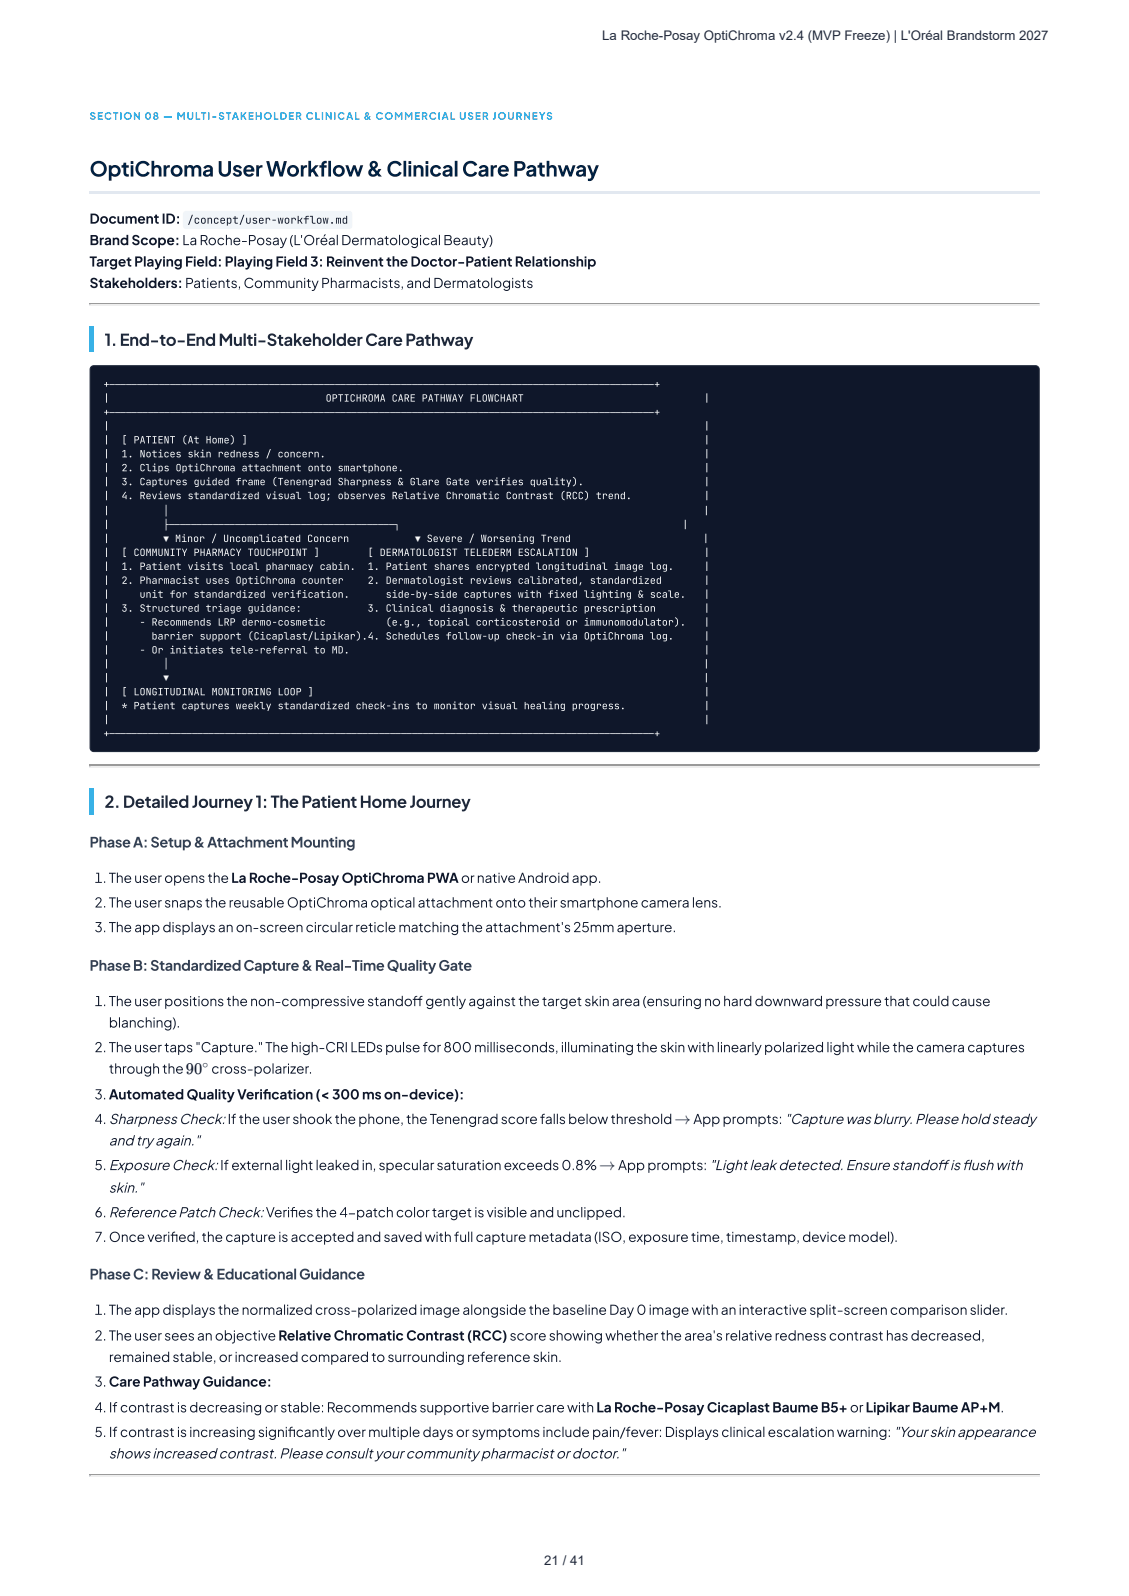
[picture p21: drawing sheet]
<svg xmlns="http://www.w3.org/2000/svg" width="210mm" height="297mm" viewBox="0 0 210 297" stroke-linecap="round" stroke-linejoin="round" font-family="sans-serif">
<defs><g id="words">
<text font-size="3.9" fill="#024" x="16.7" y="32.9">OptiChromaUserWorkflow&amp;ClinicalCarePathway</text>
<g font-size="3.1" fill="#1e293b">
<text x="19.5" y="64.4">1.End-to-EndMulti-StakeholderCarePathway</text>
<text x="19.5" y="150.5">2.DetailedJourney1:ThePatientHomeJourney</text>
</g>
<g font-size="3.1" fill="#0f172a">
<text x="34.6" y="200">90</text>
<text x="125.6" y="209.4">→</text>
<text x="111.6" y="218">→</text>
</g>
<g font-size="2.7" fill="#334155">
<text x="16.7" y="157.9">PhaseA:Setup&amp;AttachmentMounting</text>
<text x="16.7" y="180.9">PhaseB:StandardizedCapture&amp;Real-TimeQualityGate</text>
<text x="16.7" y="238.4">PhaseC:Review&amp;EducationalGuidance</text>
</g>
<g font-size="2.6" fill="#0f172a">
<text x="20.3" y="213.4">and try again.&quot;</text>
<text x="174.5" y="218">f</text>
<text x="179.2" y="218">l</text>
<text x="20.3" y="222.2">skin.&quot;</text>
<text x="20.3" y="271.7">showsincreased contrast.Pleaseconsultyourcommunity pharmacistordoctor.&quot;</text>
</g>
<g font-size="2.5" fill="#272d37">
<text x="112.1" y="7.4">La Roche-Posay OptiChroma v2.4 (MVP Freeze) | L'Oréal Brandstorm 2027</text>
<text x="101.3" y="291.6">21 / 41</text>
</g>
<g font-size="2.5" fill="#0f172a">
<text x="16.7" y="41.7">Document ID:</text>
<text x="16.7" y="45.7">Brand Scope: LaRoche-Posay(L'OréalDermatologicalBeauty)</text>
<text x="16.7" y="49.7">Target Playing Field: Playing Field 3: Reinvent the Doctor-Patient Relationship</text>
<text x="16.7" y="53.7">Stakeholders: Patients,CommunityPharmacists,and Dermatologists</text>
<text x="17.6" y="164.5">1. Theuseropensthe La Roche-Posay OptiChroma PWA ornativeAndroidapp.</text>
<text x="17.6" y="169.1">2. TheusersnapsthereusableOptiChromaopticalattachment ontotheirsmartphonecamera lens.</text>
<text x="17.6" y="173.7">3. Theappdisplaysanon-screencircularreticlematchingtheattachment's25mmaperture.</text>
<text x="17.6" y="187.4">1. Theuserpositionsthenon-compressivestandof gentlyagainstthetargetskinarea(ensuringno harddownwardpressurethatcouldcause</text>
<text x="20.3" y="191.4">blanching).</text>
<text x="76.8" y="187.4">f</text>
<text x="17.6" y="196">2. Theusertaps&quot;Capture.&quot;Thehigh-CRILEDspulsefor800milliseconds,illuminatingtheskinwithlinearlypolarized lightwhilethecameracaptures</text>
<text x="20.3" y="200">throughthe</text>
<text x="39.3" y="200">cross-polarizer.</text>
<text x="17.6" y="204.8">3. Automated Quality Verifcation (&lt; 300 ms on-device):</text>
<text x="17.6" y="209.4">4.SharpnessCheck: Iftheusershookthephone,theTenengradscorefalls belowthreshold</text>
<text x="48.9" y="204.8">i</text>
<text x="129.1" y="209.4">App prompts:&quot;Capturewasblurry.Pleasehold steady</text>
<text x="17.6" y="218">5.ExposureCheck: Ifexternal light leaked in,specularsaturationexceeds0.8%</text>
<text x="115.1" y="218">App prompts:&quot;Lightleakdetected.Ensurestandofisfushwith</text>
<text x="17.6" y="226.8">6.ReferencePatchCheck: Verifesthe4-patchcolortargetisvisibleandunclipped.</text>
<text x="54" y="226.8">i</text>
<text x="17.6" y="231.4">7. Onceverifed,thecaptureisacceptedandsavedwithfullcapturemetadata(ISO,exposuretime, timestamp,devicemodel).</text>
<text x="31.7" y="231.4">i</text>
<text x="17.6" y="245">1. Theappdisplaysthenormalizedcross-polarizedimage alongsidethebaselineDay0 imagewithaninteractivesplit-screencomparisonslider.</text>
<text x="17.6" y="249.8">2. Theuserseesanobjective Relative Chromatic Contrast (RCC) scoreshowing whether the area'srelativeredness contrasthasdecreased,</text>
<text x="20.3" y="253.7">remainedstable,orincreasedcompared tosurroundingreferenceskin.</text>
<text x="17.6" y="258.3">3. Care Pathway Guidance:</text>
<text x="17.6" y="263.1">4. Ifcontrastisdecreasingorstable:Recommendssupportive barriercarewith La Roche-Posay Cicaplast Baume B5+ or Lipikar Baume AP+M.</text>
<text x="17.6" y="267.7">5. Ifcontrastisincreasingsignifcantlyovermultipledaysorsymptoms includepain/fever:Displays clinicalescalationwarning:&quot;Yourskinappearance</text>
<text x="53.6" y="267.7">i</text>
</g>
<text font-size="2.1" fill="#0f172a" x="37.7" y="199">∘</text>
<text font-size="2" fill="#0f172a" x="34.9" y="41.7">/concept/user-workflow.md</text>
<text font-size="1.9" fill="#009ee2" x="16.7" y="22.3">SECTION 08 — MULTI-STAKEHOLDER CLINICAL &amp; COMMERCIAL USER JOURNEYS</text>
<g font-size="1.9" fill="#f8fafc">
<text x="19.3" y="72.2">+───────────────────────────────────────────────────────────────────────────────────────────────────+</text>
<text x="19.3" y="74.8">|</text>
<text x="19.3" y="77.4">+───────────────────────────────────────────────────────────────────────────────────────────────────+</text>
<text x="60.6" y="74.8">OPTICHROMA CARE PATHWAY FLOWCHART</text>
<text x="131.1" y="74.8">|</text>
<text x="19.3" y="80">|</text>
<text x="19.3" y="82.6">|</text>
<text x="22.6" y="82.6">[ PATIENT (At Home) ]</text>
<text x="131.1" y="80">|</text>
<text x="131.1" y="82.6">|</text>
<text x="19.3" y="85.2">|</text>
<text x="19.3" y="87.8">|</text>
<text x="22.6" y="85.2">1. Notices skin redness / concern.</text>
<text x="22.6" y="87.8">2. Clips OptiChroma attachment onto smartphone.</text>
<text x="131.1" y="85.2">|</text>
<text x="131.1" y="87.8">|</text>
<text x="19.3" y="90.4">|</text>
<text x="19.3" y="93">|</text>
<text x="19.3" y="95.8">|</text>
<text x="22.6" y="90.4">3. Captures guided frame (Tenengrad Sharpness &amp; Glare Gate verifies quality).</text>
<text x="22.6" y="93">4. Reviews standardized visual log; observes Relative Chromatic Contrast (RCC) trend.</text>
<text x="30.5" y="95.8">│</text>
<text x="131" y="95.8">|</text>
<text x="131.1" y="90.4">|</text>
<text x="131.1" y="93">|</text>
<text x="19.3" y="98.4">|</text>
<text x="19.3" y="101">|</text>
<text x="30.5" y="98.4">├─────────────────────────────────────────┐</text>
<text x="30.5" y="101">▼ Minor / Uncomplicated Concern</text>
<text x="77.3" y="101">▼ Severe / Worsening Trend</text>
<text x="127" y="98.4">|</text>
<text x="130.9" y="101">|</text>
<text x="19.3" y="103.6">|</text>
<text x="19.3" y="106.2">|</text>
<text x="22.6" y="103.6">[ COMMUNITY PHARMACY TOUCHPOINT ]</text>
<text x="22.6" y="106.2">1. Patient visits local pharmacy cabin.</text>
<text x="68.5" y="103.6">[ DERMATOLOGIST TELEDERM ESCALATION ]</text>
<text x="68.5" y="106.2">1. Patient shares encrypted longitudinal image log.</text>
<text x="131.1" y="103.6">|</text>
<text x="131.1" y="106.2">|</text>
<text x="19.3" y="108.8">|</text>
<text x="19.3" y="111.4">|</text>
<text x="19.3" y="114">|</text>
<text x="22.6" y="108.8">2. Pharmacist uses OptiChroma counter</text>
<text x="22.6" y="114">3. Structured triage guidance:</text>
<text x="26" y="111.4">unit for standardized verification.</text>
<text x="68.5" y="108.8">2. Dermatologist reviews calibrated, standardized</text>
<text x="68.5" y="114">3. Clinical diagnosis &amp; therapeutic prescription</text>
<text x="71.8" y="111.4">side-by-side captures with fixed lighting &amp; scale.</text>
<text x="131.1" y="108.8">|</text>
<text x="131.1" y="111.4">|</text>
<text x="131.1" y="114">|</text>
<text x="19.3" y="116.6">|</text>
<text x="19.3" y="119.2">|</text>
<text x="26" y="116.6">- Recommends LRP dermo-cosmetic</text>
<text x="28.2" y="119.2">barrier support (Cicaplast/Lipikar).4. Schedules follow-up check-in via OptiChroma log.</text>
<text x="71.8" y="116.6">(e.g., topical corticosteroid or immunomodulator).</text>
<text x="131.1" y="116.6">|</text>
<text x="131.1" y="119.2">|</text>
<text x="19.3" y="121.8">|</text>
<text x="19.3" y="124.3">|</text>
<text x="26" y="121.8">- Or initiates tele-referral to MD.</text>
<text x="30.5" y="124.3">│</text>
<text x="131" y="124.3">|</text>
<text x="131.1" y="121.8">|</text>
<text x="19.3" y="126.9">|</text>
<text x="19.3" y="129.5">|</text>
<text x="22.6" y="129.5">[ LONGITUDINAL MONITORING LOOP ]</text>
<text x="30.5" y="126.9">▼</text>
<text x="131" y="126.9">|</text>
<text x="131.1" y="129.5">|</text>
<text x="19.3" y="132.1">|</text>
<text x="19.3" y="134.7">|</text>
<text x="19.3" y="137.3">+───────────────────────────────────────────────────────────────────────────────────────────────────+</text>
<text x="22.6" y="132.1">* Patient captures weekly standardized check-ins to monitor visual healing progress.</text>
<text x="131.1" y="132.1">|</text>
<text x="131.1" y="134.7">|</text>
</g>
</g></defs>
<path d="M16.7 35.9h176.9" fill="none" stroke="#e2e8f0" stroke-width=".4"/>
<path d="M16.7 56.6h176.9" fill="none" stroke="#9a9a9a" stroke-width=".2"/>
<path d="M16.7 56.8h176.9" fill="none" stroke="#eee" stroke-width=".2"/>
<path d="M193.4 56.7l.2-.2v.4h-.2z" fill="#eee"/>
<path d="M16.7 56.5h.2l-.2 .4z" fill="#9a9a9a"/>
<path d="M16.7 60.8h.8v4.8h-.8z" fill="#009ee2"/>
<path d="M17 68.3l.5-.2h175.3a.7 .7 0 0 1 .7 .7v70.5a.7 .7 0 0 1-.7 .7h-175.3a.7 .7 0 0 1-.7-.7v-70.5z" fill="#0f172a"/>
<path d="M17 68.3l.5-.2h175.3a.7 .7 0 0 1 .7 .7v70.5a.7 .7 0 0 1-.7 .7h-175.3a.7 .7 0 0 1-.7-.7v-70.5z" fill="none" stroke="#1e293b" stroke-width=".2"/>
<path d="M16.7 142.6h176.9" fill="none" stroke="#9a9a9a" stroke-width=".2"/>
<path d="M16.7 142.8h176.9" fill="none" stroke="#eee" stroke-width=".2"/>
<path d="M193.4 142.7l.2-.2v.4h-.2z" fill="#eee"/>
<path d="M16.7 142.5h.2l-.2 .4z" fill="#9a9a9a"/>
<path d="M16.7 146.9h.8v5h-.8z" fill="#009ee2"/>
<path d="M16.7 274.8h176.9" fill="none" stroke="#9a9a9a" stroke-width=".2"/>
<path d="M16.7 275h176.9" fill="none" stroke="#eee" stroke-width=".2"/>
<path d="M193.4 274.9l.2-.2v.4h-.2z" fill="#eee"/>
<path d="M16.7 274.7h.2l-.2 .4z" fill="#9a9a9a"/>
<path d="M34.2 39.5l.5-.2h30.3a.6 .6 0 0 1 .6 .6v2.2a.6 .6 0 0 1-.6 .6h-30.3a.6 .6 0 0 1-.6-.6v-2.2z" fill="#f1f5f9"/>
<use href="#words"/>
</svg>
